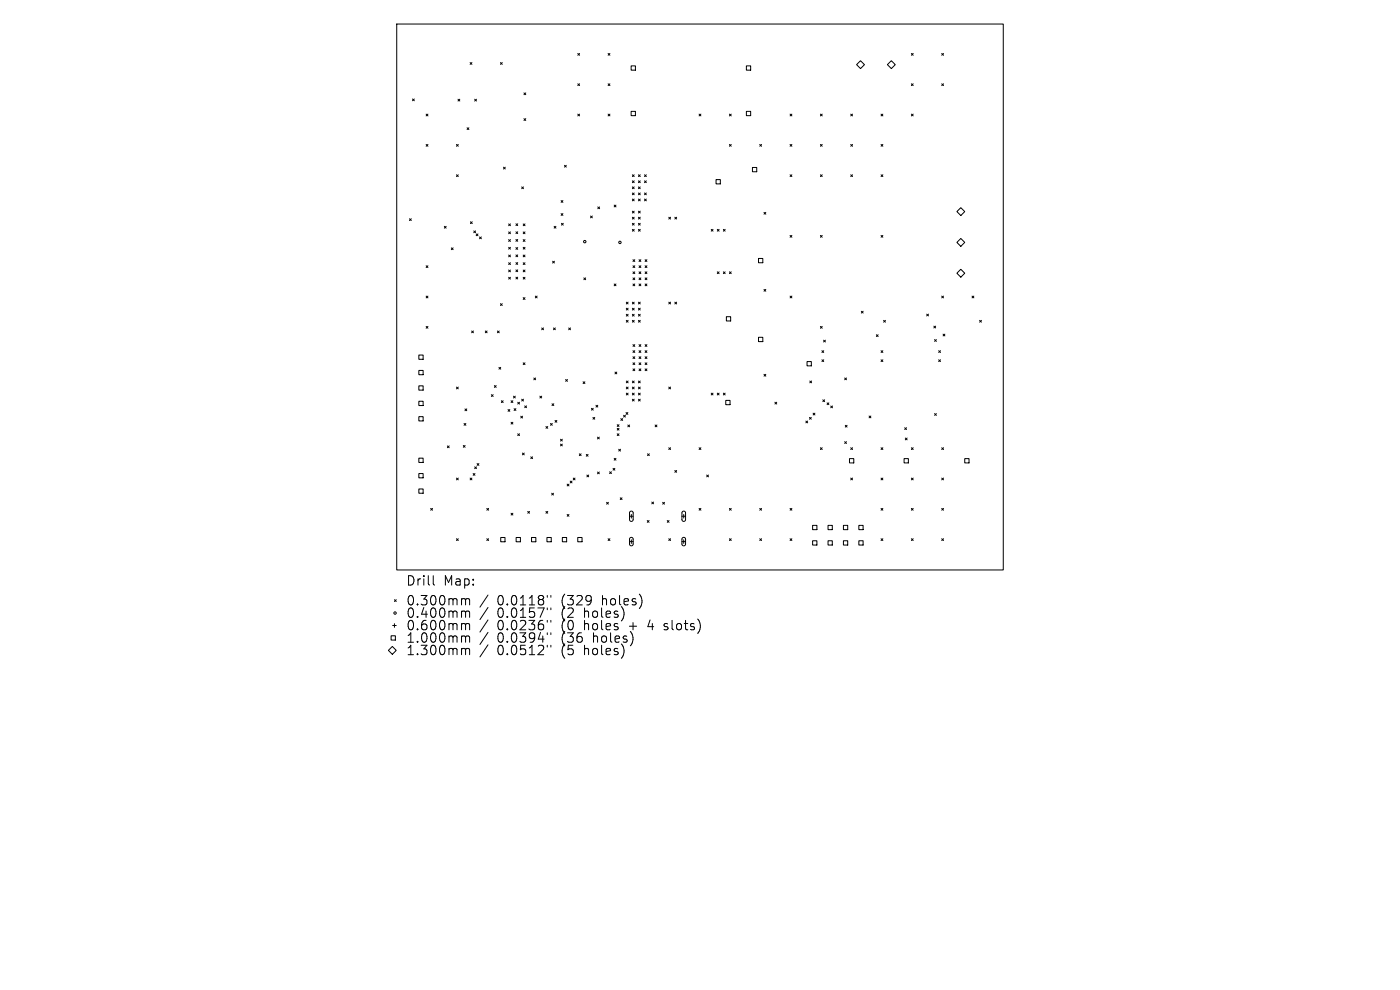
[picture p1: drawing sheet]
<svg xmlns="http://www.w3.org/2000/svg" width="297mm" height="210mm" viewBox="0 0 297 210" stroke-linecap="round" stroke-linejoin="round" font-family="sans-serif">
<defs><g id="words">
<g font-size="2.8">
<text x="86.1" y="124.5">Drill</text>
<text x="94.1" y="124.5">Map:</text>
<text x="86.1" y="128.7">0.300mm</text>
<text x="86.1" y="131.3">0.400mm</text>
<text x="105.5" y="128.7">0.0118&quot;</text>
<text x="105.5" y="131.3">0.0157&quot;</text>
<text x="119.2" y="128.7">(329</text>
<text x="119.2" y="131.3">(2</text>
<text x="124.2" y="131.3">holes)</text>
<text x="128" y="128.7">holes)</text>
<text x="86.1" y="134">0.600mm</text>
<text x="86.1" y="136.6">1.000mm</text>
<text x="105.5" y="134">0.0236&quot;</text>
<text x="105.5" y="136.6">0.0394&quot;</text>
<text x="119.2" y="134">(0</text>
<text x="119.2" y="136.6">(36</text>
<text x="124.2" y="134">holes</text>
<text x="126.1" y="136.6">holes)</text>
<text x="133.9" y="134">+</text>
<text x="138.1" y="134">4</text>
<text x="141.8" y="134">slots)</text>
<text x="86.1" y="139.3">1.300mm</text>
<text x="105.5" y="139.3">0.0512&quot;</text>
<text x="119.2" y="139.3">(5</text>
<text x="124.2" y="139.3">holes)</text>
</g>
</g></defs>
<g fill="none" stroke="#000" stroke-width=".21">
<path d="M84.2 5.1h128.6v115.8h-128.6zM99.7 13.3l.4 .4M100.1 13.3l-.4 .4M106.2 13.3l.4 .4M106.6 13.3l-.4 .4M111.2 19.7l.3 .4M111.5 19.7l-.3 .4M122.6 11.3l.4 .4M122.6 17.8l.4 .4M123 11.3l-.4 .4M123 17.8l-.4 .4M129 11.3l.4 .4"/>
<path d="M129 17.8l.4 .4M129.4 17.8l-.4 .4M129.4 11.3l-.4 .4M133.9 14h.9v.9h-.9zM158.3 14h1v.9h-1zM181.7 13.7l.9-.8 .8 .8-.8 .8zM188.3 13.7l.8-.8 .8 .8-.8 .8zM193.3 11.3l.4 .4M193.3 17.8l.4 .4M193.7 17.8l-.4 .4M193.7 11.3l-.4 .4M199.8 17.8l.4 .4"/>
<path d="M199.8 11.3l.4 .4M200.2 11.3l-.4 .4M200.2 17.8l-.4 .4M87.5 21l.4 .4M87.9 21l-.4 .4M90.4 24.2l.4 .4M90.4 30.6l.4 .4M90.8 24.2l-.4 .4M90.8 30.6l-.4 .4M96.8 30.6l.4 .4M96.8 37.1l.4 .4M97.2 21.1l.3 .3"/>
<path d="M97.2 30.6l-.4 .4M97.2 37.1l-.4 .4M97.5 21.1l-.3 .3M99.1 27.1l.4 .4M99.5 27.1l-.4 .4M100.7 21.1l.4 .3M101.1 21.1l-.4 .3M106.8 35.5l.4 .4M107.2 35.5l-.4 .4M110.7 39.6l.4 .4M111.1 39.6l-.4 .4M111.2 25.2l.3 .4"/>
<path d="M111.5 25.2l-.3 .4M119.8 35.1l.3 .4M120.1 35.1l-.3 .4M122.6 24.2l.4 .4M123 24.2l-.4 .4M129 24.2l.4 .4M129.4 24.2l-.4 .4M133.9 23.6h.9v.9h-.9zM134.2 37.1l.3 .4M134.2 38.4l.3 .3M134.2 39.6l.3 .4M134.5 39.6l-.3 .4"/>
<path d="M134.5 37.1l-.3 .4M134.5 38.4l-.3 .3M135.4 38.4l.4 .3M135.4 39.6l.4 .4M135.4 37.1l.4 .4M135.8 38.4l-.4 .3M135.8 37.1l-.4 .4M135.8 39.6l-.4 .4M136.7 38.4l.4 .3M136.7 37.1l.4 .4M137.1 37.1l-.4 .4M137.1 38.4l-.4 .3"/>
<path d="M148.3 24.2l.4 .4M148.7 24.2l-.4 .4M151.9 38.1h.9v.9h-.9zM154.7 30.6l.4 .4M154.7 24.2l.4 .4M155.1 24.2l-.4 .4M155.1 30.6l-.4 .4M158.3 23.6h1v.9h-1zM159.6 35.5h.9v.9h-.9zM161.2 30.6l.4 .4M161.6 30.6l-.4 .4M167.6 37.1l.4 .4"/>
<path d="M167.6 24.2l.4 .4M167.6 30.6l.4 .4M168 37.1l-.4 .4M168 30.6l-.4 .4M168 24.2l-.4 .4M174 30.6l.4 .4M174 37.1l.4 .4M174 24.2l.4 .4M174.4 37.1l-.4 .4M174.4 30.6l-.4 .4M174.4 24.2l-.4 .4M180.5 37.1l.4 .4"/>
<path d="M180.5 30.6l.4 .4M180.5 24.2l.4 .4M180.9 30.6l-.4 .4M180.9 37.1l-.4 .4M180.9 24.2l-.4 .4M186.9 37.1l.4 .4M186.9 24.2l.4 .4M186.9 30.6l.4 .4M187.3 24.2l-.4 .4M187.3 30.6l-.4 .4M187.3 37.1l-.4 .4M193.3 24.2l.4 .4"/>
<path d="M193.7 24.2l-.4 .4M86.9 46.4l.4 .4M87.3 46.4l-.4 .4M90.4 56.4l.4 .4M90.8 56.4l-.4 .4M94.3 48l.4 .4M94.7 48l-.4 .4M95.7 52.6l.4 .4M96.1 52.6l-.4 .4M99.8 47l.4 .4M100.2 47l-.4 .4M100.5 49l.4 .4"/>
<path d="M100.9 49l-.4 .4M101 49.6l.4 .4M101.4 49.6l-.4 .4M101.7 50.3l.4 .3M102.1 50.3l-.4 .3M107.9 47.5l.4 .4M107.9 49.2l.4 .4M107.9 50.8l.4 .4M107.9 52.5l.4 .3M107.9 54.1l.4 .4M107.9 55.7l.4 .4M107.9 57.3l.4 .4"/>
<path d="M107.9 58.8l.4 .4M108.3 47.5l-.4 .4M108.3 49.2l-.4 .4M108.3 50.8l-.4 .4M108.3 52.5l-.4 .3M108.3 54.1l-.4 .4M108.3 55.7l-.4 .4M108.3 57.3l-.4 .4M108.3 58.8l-.4 .4M109.4 52.5l.4 .4M109.4 57.3l.4 .3M109.4 58.8l.4 .4"/>
<path d="M109.4 47.5l.4 .4M109.4 49.2l.4 .4M109.4 50.8l.4 .4M109.4 54.1l.4 .4M109.4 55.7l.4 .4M109.8 52.5l-.4 .4M109.8 57.3l-.4 .3M109.8 47.5l-.4 .4M109.8 49.2l-.4 .4M109.8 50.8l-.4 .4M109.8 54.1l-.4 .4M109.8 55.7l-.4 .4"/>
<path d="M109.8 58.8l-.4 .4M111 57.3l.4 .4M111 47.5l.4 .4M111 49.2l.4 .4M111 50.8l.4 .4M111 52.5l.4 .3M111 54.1l.4 .4M111 55.7l.4 .4M111 58.8l.4 .4M111.4 55.7l-.4 .4M111.4 52.5l-.4 .3M111.4 47.5l-.4 .4"/>
<path d="M111.4 49.2l-.4 .4M111.4 50.8l-.4 .4M111.4 54.1l-.4 .4M111.4 57.3l-.4 .4M111.4 58.8l-.4 .4M117.2 55.4l.4 .4M117.6 48l.3 .4M117.6 55.4l-.4 .4M117.9 48l-.3 .4M119 42.5l.4 .4M119 45.3l.4 .4M119.1 47.4l.4 .4"/>
<path d="M119.4 42.5l-.4 .4M119.4 45.3l-.4 .4M119.5 47.4l-.4 .4M123.9 58.9l.3 .4M124.2 58.9l-.3 .4M125.3 45.8l.4 .4M125.7 45.8l-.4 .4M126.8 43.9l.4 .4M127.2 43.9l-.4 .4M130.3 43.5l.4 .4M130.7 43.5l-.4 .4M134.2 47.4l.3 .4"/>
<path d="M134.2 40.9l.3 .4M134.2 42.2l.3 .4M134.2 44.8l.3 .4M134.2 46.1l.3 .4M134.2 48.7l.3 .3M134.3 55.1l.4 .4M134.3 56.4l.4 .4M134.3 57.7l.4 .3M134.3 58.9l.4 .4M134.5 44.8l-.3 .4M134.5 42.2l-.3 .4M134.5 48.7l-.3 .3"/>
<path d="M134.5 40.9l-.3 .4M134.5 46.1l-.3 .4M134.5 47.4l-.3 .4M134.7 55.1l-.4 .4M134.7 56.4l-.4 .4M134.7 57.7l-.4 .3M134.7 58.9l-.4 .4M135.4 48.7l.4 .3M135.4 40.9l.4 .4M135.4 42.2l.4 .4M135.4 46.1l.4 .4M135.4 47.4l.4 .4"/>
<path d="M135.4 44.8l.4 .4M135.6 56.4l.4 .4M135.6 57.7l.4 .3M135.6 58.9l.4 .4M135.6 55.1l.4 .4M135.8 40.9l-.4 .4M135.8 47.4l-.4 .4M135.8 44.8l-.4 .4M135.8 46.1l-.4 .4M135.8 42.2l-.4 .4M135.8 48.7l-.4 .3M136 55.1l-.4 .4"/>
<path d="M136 56.4l-.4 .4M136 57.7l-.4 .3M136 58.9l-.4 .4M136.7 40.9l.4 .4M136.7 42.2l.4 .4M136.9 57.7l.3 .3M136.9 58.9l.3 .4M136.9 56.4l.3 .4M136.9 55.1l.3 .4M137.1 42.2l-.4 .4M137.1 40.9l-.4 .4M137.2 55.1l-.3 .4"/>
<path d="M137.2 56.4l-.3 .4M137.2 57.7l-.3 .3M137.2 58.9l-.3 .4M141.9 46.1l.4 .4M142.3 46.1l-.4 .4M143.2 46.1l.3 .4M143.5 46.1l-.3 .4M150.9 48.7l.4 .3M151.3 48.7l-.4 .3M152.2 48.7l.4 .3M152.2 57.7l.4 .3M152.6 48.7l-.4 .3"/>
<path d="M152.6 57.7l-.4 .3M153.5 48.7l.3 .3M153.5 57.7l.3 .3M153.8 57.7l-.3 .3M153.8 48.7l-.3 .3M154.7 57.7l.4 .3M155.1 57.7l-.4 .3M160.9 54.8h.9v.9h-.9zM162.1 45.1l.4 .3M162.5 45.1l-.4 .3M167.6 49.9l.4 .4M168 49.9l-.4 .4"/>
<path d="M174 49.9l.4 .4M174.4 49.9l-.4 .4M186.9 49.9l.4 .4M187.3 49.9l-.4 .4M203 44.9l.8-.9 .9 .9-.9 .8zM203 51.4l.8-.8 .9 .8-.9 .9zM203 58l.8-.9 .9 .9-.9 .8zM88.9 75.3h.9v.9h-.9zM88.9 78.6h.9v.9h-.9zM90.4 62.8l.4 .4M90.4 69.2l.4 .4M90.8 62.8l-.4 .4"/>
<path d="M90.8 69.2l-.4 .4M100.1 70.2l.3 .4M100.4 70.2l-.3 .4M103 70.2l.3 .4M103.3 70.2l-.3 .4M105.5 70.2l.4 .4M105.8 77.9l.4 .4M105.9 70.2l-.4 .4M106.2 64.4l.4 .4M106.2 77.9l-.4 .4M106.6 64.4l-.4 .4M111 63.1l.4 .4"/>
<path d="M111 77l.4 .3M111.4 77l-.4 .3M111.4 63.1l-.4 .4M113.6 62.8l.4 .4M114 62.8l-.4 .4M114.9 69.6l.4 .4M115.3 69.6l-.4 .4M117.4 69.6l.4 .4M117.8 69.6l-.4 .4M120.6 69.6l.4 .4M121 69.6l-.4 .4M130.3 60.2l.4 .4"/>
<path d="M130.5 78.9l.4 .4M130.7 60.2l-.4 .4M130.9 78.9l-.4 .4M132.9 68l.4 .3M132.9 64.1l.4 .4M132.9 65.4l.4 .4M132.9 66.7l.4 .4M133.3 65.4l-.4 .4M133.3 68l-.4 .3M133.3 66.7l-.4 .4M133.3 64.1l-.4 .4M134.2 64.1l.3 .4"/>
<path d="M134.2 65.4l.3 .4M134.2 66.7l.3 .4M134.2 68l.3 .3M134.3 74.4l.4 .4M134.3 75.7l.4 .4M134.3 60.2l.4 .4M134.3 73.1l.4 .4M134.3 77l.4 .3M134.3 78.3l.4 .3M134.5 66.7l-.3 .4M134.5 65.4l-.3 .4M134.5 64.1l-.3 .4"/>
<path d="M134.5 68l-.3 .3M134.7 60.2l-.4 .4M134.7 73.1l-.4 .4M134.7 74.4l-.4 .4M134.7 75.7l-.4 .4M134.7 77l-.4 .3M134.7 78.3l-.4 .3M135.4 65.4l.4 .4M135.4 66.7l.4 .4M135.4 68l.4 .3M135.4 64.1l.4 .4M135.6 75.7l.4 .4"/>
<path d="M135.6 77l.4 .3M135.6 60.2l.4 .4M135.6 74.4l.4 .4M135.6 78.3l.4 .3M135.6 73.1l.4 .4M135.8 65.4l-.4 .4M135.8 64.1l-.4 .4M135.8 66.7l-.4 .4M135.8 68l-.4 .3M136 73.1l-.4 .4M136 74.4l-.4 .4M136 75.7l-.4 .4"/>
<path d="M136 77l-.4 .3M136 60.2l-.4 .4M136 78.3l-.4 .3M136.9 77l.3 .3M136.9 78.3l.3 .3M136.9 60.2l.3 .4M136.9 75.7l.3 .4M136.9 74.4l.3 .4M136.9 73.1l.3 .4M137.2 73.1l-.3 .4M137.2 74.4l-.3 .4M137.2 75.7l-.3 .4"/>
<path d="M137.2 77l-.3 .3M137.2 60.2l-.3 .4M137.2 78.3l-.3 .3M141.9 64.1l.4 .4M142.3 64.1l-.4 .4M143.2 64.1l.3 .4M143.5 64.1l-.3 .4M154.1 67.2h.9v.9h-.9zM160.9 71.6h.9v.9h-.9zM162.1 61.4l.4 .4M162.1 79.4l.4 .4M162.5 61.4l-.4 .4"/>
<path d="M162.5 79.4l-.4 .4M167.6 62.8l.4 .4M168 62.8l-.4 .4M171.2 76.7h.9v.9h-.9zM174 69.2l.4 .4M174.4 74.4l.4 .4M174.4 76.3l.4 .4M174.4 69.2l-.4 .4M174.7 72.2l.4 .3M174.8 76.3l-.4 .4M174.8 74.4l-.4 .4M175.1 72.2l-.4 .3"/>
<path d="M182.7 66l.4 .4M183.1 66l-.4 .4M185.9 71l.4 .4M186.3 71l-.4 .4M186.9 74.4l.4 .4M186.9 76.3l.4 .4M187.3 74.4l-.4 .4M187.3 76.3l-.4 .4M187.5 68l.3 .3M187.8 68l-.3 .3M196.6 66.6l.4 .4M197 66.6l-.4 .4"/>
<path d="M198.1 69.2l.4 .4M198.3 72l.4 .4M198.5 69.2l-.4 .4M198.7 72l-.4 .4M199.1 74.4l.4 .4M199.1 76.3l.4 .4M199.5 76.3l-.4 .4M199.5 74.4l-.4 .4M199.8 62.8l.4 .4M200.1 70.9l.4 .4M200.2 62.8l-.4 .4M200.5 70.9l-.4 .4"/>
<path d="M206.2 62.8l.4 .4M206.6 62.8l-.4 .4M207.8 68l.4 .3M208.2 68l-.4 .3M88.9 81.8h.9v1h-.9zM88.9 85.1h.9v.9h-.9zM88.9 88.4h.9v.9h-.9zM88.9 97.2h.9v.9h-.9zM94.9 94.6l.4 .4M95.3 94.6l-.4 .4M96.8 82.1l.4 .4M97.2 82.1l-.4 .4"/>
<path d="M98.3 94.5l.4 .4M98.4 89.8l.4 .4M98.6 86.7l.4 .4M98.7 94.5l-.4 .4M98.8 89.8l-.4 .4M99 86.7l-.4 .4M100.7 99l.4 .4M101.1 99l-.4 .4M101.2 98.3l.4 .4M101.6 98.3l-.4 .4M104.2 83.7l.4 .4M104.6 83.7l-.4 .4"/>
<path d="M104.9 81.8l.4 .4M105.3 81.8l-.4 .4M106.4 85l.3 .4M106.7 85l-.3 .4M107.8 86.9l.4 .4M108.2 86.9l-.4 .4M108.4 85l.4 .4M108.4 89.6l.4 .4M108.8 85l-.4 .4M108.8 89.6l-.4 .4M108.9 84l.4 .4M109.1 86.7l.3 .4"/>
<path d="M109.3 84l-.4 .4M109.4 86.7l-.3 .4M109.8 85.3l.4 .4M109.8 92l.4 .4M110.2 85.3l-.4 .4M110.2 92l-.4 .4M110.5 88.3l.4 .4M110.7 84.7l.4 .4M110.8 96.1l.4 .4M110.9 88.3l-.4 .4M111.1 84.7l-.4 .4M111.2 96.1l-.4 .4"/>
<path d="M111.3 86.1l.4 .4M111.7 86.1l-.4 .4M112.6 96.9l.4 .4M113 96.9l-.4 .4M113.2 80.2l.4 .4M113.6 80.2l-.4 .4M114.5 84l.4 .4M114.9 84l-.4 .4M115.8 90.5l.4 .4M116.2 90.5l-.4 .4M116.8 89.8l.4 .4M117.1 85.6l.4 .4"/>
<path d="M117.2 89.8l-.4 .4M117.5 85.6l-.4 .4M117.7 89.2l.4 .4M118.1 89.2l-.4 .4M118.9 93.2l.4 .4M118.9 94.2l.4 .4M119.3 93.2l-.4 .4M119.3 94.2l-.4 .4M120 80.5l.4 .4M120.4 80.5l-.4 .4M122.9 96.3l.4 .4M123.3 96.3l-.4 .4"/>
<path d="M123.7 81l.4 .4M124.1 81l-.4 .4M124.4 96.4l.4 .4M124.8 96.4l-.4 .4M125.5 86.6l.4 .4M125.8 88.5l.4 .4M125.9 86.6l-.4 .4M126.2 88.5l-.4 .4M126.4 86l.4 .4M126.8 92.7l.3 .4M126.8 86l-.4 .4M127.1 92.7l-.3 .4"/>
<path d="M130.1 99.4l.3 .3M130.3 97.2l.4 .4M130.4 99.4l-.3 .3M130.7 97.2l-.4 .4M130.9 90.1l.4 .4M130.9 90.9l.4 .3M130.9 92l.4 .4M131.3 95.3l.3 .4M131.3 90.1l-.4 .4M131.3 90.9l-.4 .3M131.3 92l-.4 .4M131.6 95.3l-.3 .4"/>
<path d="M131.7 88.8l.4 .4M132.1 88.8l-.4 .4M132.3 88.1l.4 .4M132.7 88.1l-.4 .4M132.8 87.5l.4 .4M132.9 82.1l.4 .4M132.9 80.8l.4 .4M132.9 83.4l.4 .4M133.2 90.2l.4 .3M133.2 87.5l-.4 .4M133.3 80.8l-.4 .4M133.3 82.1l-.4 .4"/>
<path d="M133.3 83.4l-.4 .4M133.6 90.2l-.4 .3M134.2 83.4l.3 .4M134.2 82.1l.3 .4M134.2 80.8l.3 .4M134.2 84.7l.3 .4M134.5 83.4l-.3 .4M134.5 80.8l-.3 .4M134.5 82.1l-.3 .4M134.5 84.7l-.3 .4M135.4 84.7l.4 .4M135.4 83.4l.4 .4"/>
<path d="M135.4 82.1l.4 .4M135.4 80.8l.4 .4M135.8 82.1l-.4 .4M135.8 80.8l-.4 .4M135.8 83.4l-.4 .4M135.8 84.7l-.4 .4M137.4 96.3l.4 .4M137.8 96.3l-.4 .4M139 90.2l.4 .3M139.4 90.2l-.4 .3M141.9 82.1l.4 .4M141.9 95l.4 .4"/>
<path d="M142.3 82.1l-.4 .4M142.3 95l-.4 .4M143.2 99.8l.3 .4M143.5 99.8l-.3 .4M148.3 95l.4 .4M148.7 95l-.4 .4M150.9 83.4l.4 .4M151.3 83.4l-.4 .4M152.2 83.4l.4 .4M152.6 83.4l-.4 .4M153.5 83.4l.3 .4M153.8 83.4l-.3 .4"/>
<path d="M154 84.9h.9v.9h-.9zM164.4 85.3l.4 .4M164.8 85.3l-.4 .4M171 89.3l.3 .4M171.3 89.3l-.3 .4M171.7 88.5l.4 .4M171.8 80.8l.4 .4M172.1 88.5l-.4 .4M172.2 80.8l-.4 .4M172.5 87.6l.4 .4M172.9 87.6l-.4 .4M174 95l.4 .4"/>
<path d="M174.4 95l-.4 .4M174.6 84.8l.3 .4M174.9 84.8l-.3 .4M175.5 85.5l.3 .3M175.8 85.5l-.3 .3M176.2 86.1l.4 .4M176.6 86.1l-.4 .4M179.2 80.2l.4 .4M179.2 93.7l.4 .4M179.3 90.2l.4 .4M179.6 80.2l-.4 .4M179.6 93.7l-.4 .4"/>
<path d="M179.7 90.2l-.4 .4M180.2 97.3h.9v.9h-.9zM180.5 95l.4 .4M180.9 95l-.4 .4M184.4 88.2l.4 .4M184.8 88.2l-.4 .4M186.9 95l.4 .4M187.3 95l-.4 .4M191.8 97.3h.9v.9h-.9zM191.9 90.7l.4 .4M192.1 92.9l.3 .4M192.3 90.7l-.4 .4"/>
<path d="M192.4 92.9l-.3 .4M193.3 95l.4 .4M193.7 95l-.4 .4M198.3 87.7l.4 .4M198.7 87.7l-.4 .4M199.8 95l.4 .4M200.2 95l-.4 .4M204.7 97.3h.9v.9h-.9zM88.9 100.5h.9v.9h-.9zM88.9 103.7h.9v.9h-.9zM91.4 107.8l.4 .4M91.8 107.8l-.4 .4"/>
<path d="M96.8 101.4l.4 .4M96.8 114.3l.4 .4M97.2 101.4l-.4 .4M97.2 114.3l-.4 .4M99.7 101.4l.4 .4M100.1 101.4l-.4 .4M100.4 100.4l.4 .4M100.8 100.4l-.4 .4M103.3 107.8l.4 .4M103.3 114.3l.4 .4M103.7 107.8l-.4 .4M103.7 114.3l-.4 .4"/>
<path d="M106.2 114h.9v.9h-.9zM108.4 108.9l.4 .4M108.8 108.9l-.4 .4M109.5 114h.9v.9h-.9zM112 108.5l.3 .4M112.3 108.5l-.3 .4M112.8 114h.9v.9h-.9zM115.8 108.5l.4 .4M116 114h.9v.9h-.9zM116.2 108.5l-.4 .4M117 104.6l.4 .4M117.4 104.6l-.4 .4"/>
<path d="M119.3 114h.9v.9h-.9zM120.3 102.7l.4 .4M120.3 109.1l.4 .4M120.7 102.7l-.4 .4M120.7 109.1l-.4 .4M121 102.1l.4 .3M121.4 102.1l-.4 .3M121.6 101.4l.4 .4M122 101.4l-.4 .4M122.6 114h.9v.9h-.9zM124.5 100.8l.4 .4M124.9 100.8l-.4 .4"/>
<path d="M126.8 100.1l.3 .4M127.1 100.1l-.3 .4M128.7 106.6l.4 .3M129 114.3l.4 .4M129.1 106.6l-.4 .3M129.3 100.1l.4 .4M129.4 114.3l-.4 .4M129.7 100.1l-.4 .4M131.6 105.6l.4 .4M132 105.6l-.4 .4M133.5 109.5h.8M133.5 114.9h.8"/>
<path d="M133.7 108.5l.3-.1 .3 .3v1.6l-.3 .3-.3-.1-.1-.2zM133.7 114.1l.3-.1 .3 .3v1.2l-.3 .3-.3-.1-.1-.2zM133.9 109.1v.8M133.9 114.5v.8M137.3 110.4l.4 .4M137.7 110.4l-.4 .4M138.3 106.5l.4 .4M138.7 106.5l-.4 .4M140.6 106.6l.4 .3M141 106.6l-.4 .3M141.6 110.4l.3 .4M141.9 114.3l.4 .4"/>
<path d="M141.9 110.4l-.3 .4M142.3 114.3l-.4 .4M144.7 109.5h.7M144.7 114.9h.7M144.8 108.5l.4-.1 .2 .3v1.6l-.3 .3-.3-.1-.1-.2zM144.8 114.1l.4-.1 .2 .3v1.2l-.3 .3-.3-.1-.1-.2zM145.1 109.1v.8M145.1 114.5v.8M148.3 107.8l.4 .4M148.7 107.8l-.4 .4M149.9 100.8l.4 .4M150.3 100.8l-.4 .4"/>
<path d="M154.7 107.8l.4 .4M154.7 114.3l.4 .4M155.1 107.8l-.4 .4M155.1 114.3l-.4 .4M161.2 107.8l.4 .4M161.2 114.3l.4 .4M161.6 107.8l-.4 .4M161.6 114.3l-.4 .4M167.6 114.3l.4 .4M167.6 107.8l.4 .4M168 107.8l-.4 .4M168 114.3l-.4 .4"/>
<path d="M172.4 111.4h.9v1h-.9zM172.4 114.7h.9v.9h-.9zM175.7 111.4h.9v1h-.9zM175.7 114.7h.9v.9h-.9zM178.9 111.4h.9v1h-.9zM178.9 114.7h.9v.9h-.9zM180.5 101.4l.4 .4M180.9 101.4l-.4 .4M182.2 111.4h.9v1h-.9zM182.2 114.7h.9v.9h-.9zM186.9 107.8l.4 .4M186.9 101.4l.4 .4"/>
<path d="M186.9 114.3l.4 .4M187.3 101.4l-.4 .4M187.3 107.8l-.4 .4M187.3 114.3l-.4 .4M193.3 101.4l.4 .4M193.3 107.8l.4 .4M193.3 114.3l.4 .4M193.7 101.4l-.4 .4M193.7 107.8l-.4 .4M193.7 114.3l-.4 .4M199.8 107.8l.4 .4M199.8 101.4l.4 .4"/>
<path d="M199.8 114.3l.4 .4M200.2 101.4l-.4 .4M200.2 107.8l-.4 .4M200.2 114.3l-.4 .4M83 134.9h.9v.9h-.9zM83.2 137.1l.9 .9-.9 .8-.8-.8zM83.3 132.7h.8M83.7 127.2l.4 .4M83.7 132.3v.8M84.1 127.2l-.4 .4M91.9 122.1v1.7l.3 .3M98.2 127l.5 .1 .1 .2"/>
<path d="M98.2 129.6h.3l.3 .3M98.2 132.3h.3l.3 .3M98.2 134.9h.3l.3 .3M98.2 137.5l.5 .1 .1 .2M98.8 127.3l.3-.3 .4 .1 .1 1.2M98.8 127.3v1M98.8 129.9v1.1M98.8 132.6v1M98.8 135.2v1M98.8 137.8v1.1M98.8 129.9l.3-.3 .4 .1 .1 1.3M98.8 132.6l.3-.3 .4 .1 .1 1.2"/>
<path d="M98.8 135.2l.3-.3 .4 .1 .1 1.2M98.8 137.8l.3-.3 .4 .1 .1 1.3M103.5 126.2l-1.7 2.6M103.5 128.9l-1.7 2.5M103.5 131.5l-1.7 2.6M103.5 134.1l-1.7 2.6M103.5 136.8l-1.7 2.6M116.1 126.3v.4M116.1 129v.3M116.1 131.6v.4M116.1 134.2v.4M116.1 136.9v.4"/>
<path d="M116.9 126.3v.4M116.9 129v.3M116.9 131.6v.4M116.9 134.2v.4M116.9 136.9v.4M140.9 133.5l.2 .1M141 132.4v.4"/>
<circle cx="124.1" cy="51.3" r=".26"/>
<circle cx="131.5" cy="51.4" r=".26"/>
<circle cx="83.8" cy="130" r=".26"/>
</g>
<use href="#words"/>
</svg>
